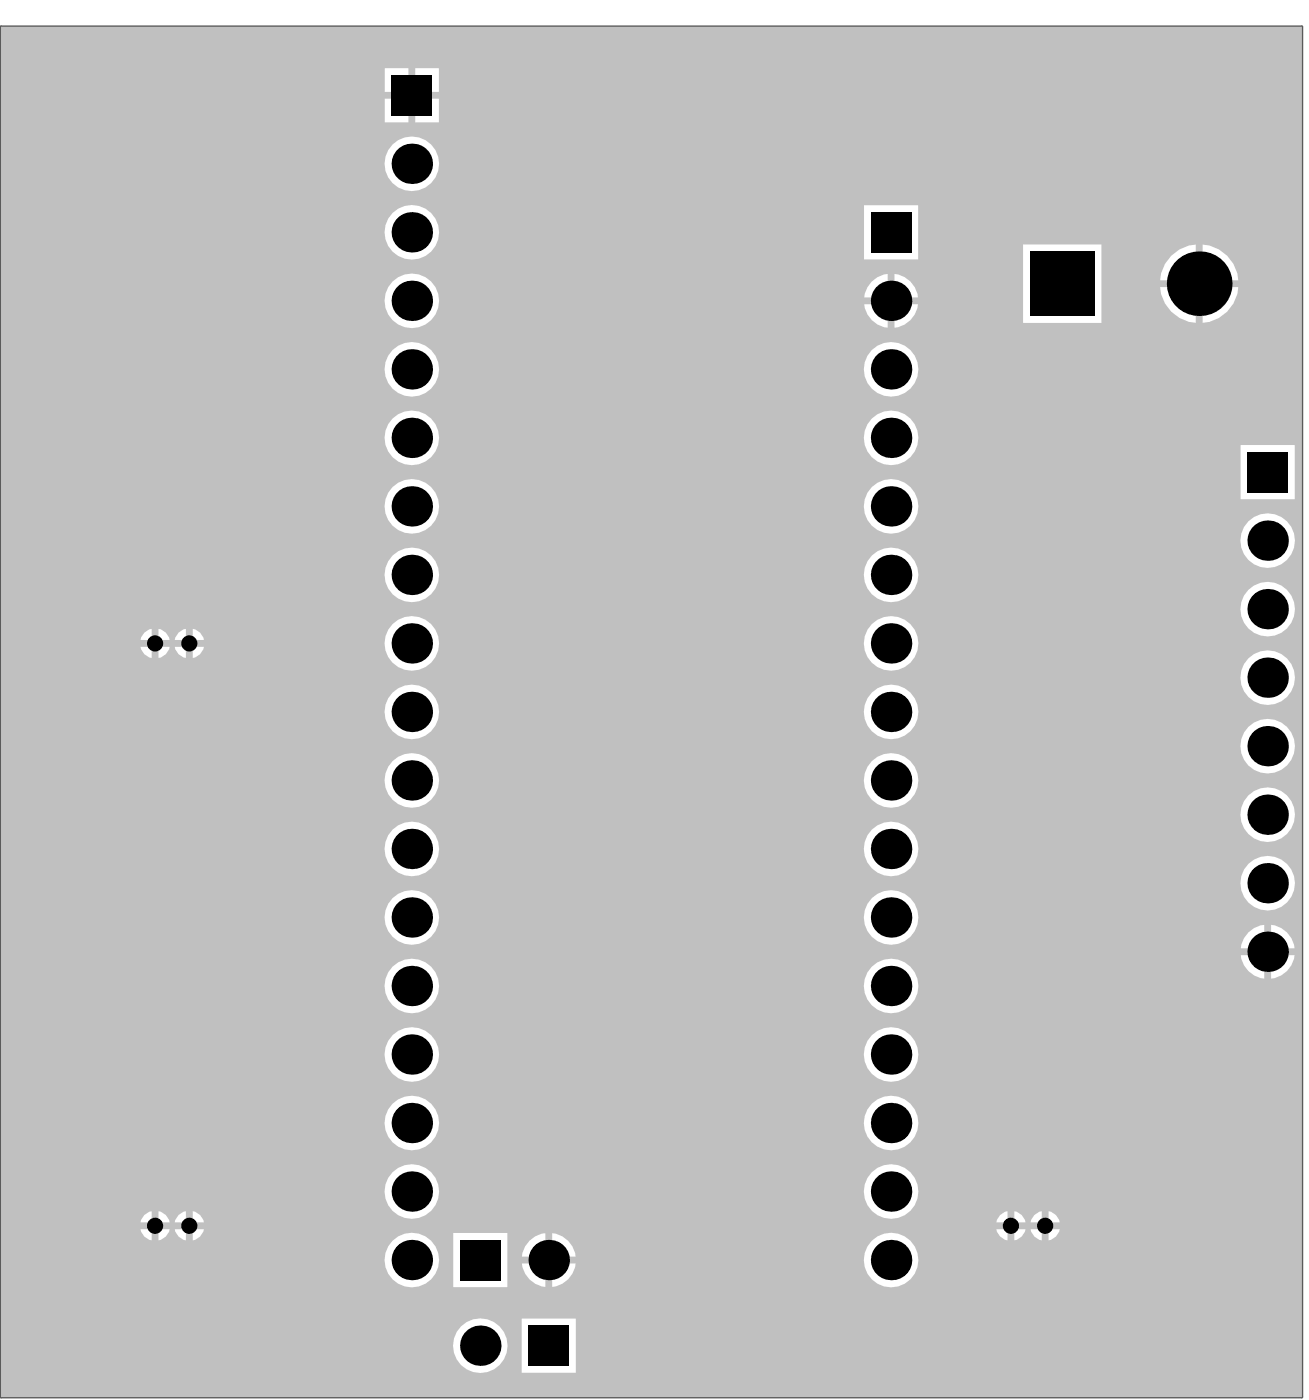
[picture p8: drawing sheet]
<svg xmlns="http://www.w3.org/2000/svg" width="162mm" height="173mm" viewBox="0 0 162 173" stroke-linecap="round" stroke-linejoin="round" font-family="sans-serif">
<path d="M.1 3.3h160.6v169.2h-160.6z" fill="none" stroke="#5a5a5a" stroke-width=".33"/>
<path d="M.1 3.3v169.2h160.6v-169.2zM47.5 8.4h2.9v2.9h-2.9zM51.3 8.4h2.9v2.9h-2.9zM47.5 12.2h2.9v2.9h-2.9zM51.3 12.2h2.9v2.9h-2.9zM47.5 20.2a3.4 3.4 0 0 1 6.7 0 3.4 3.4 0 0 1-6.7 0zM106.6 25.3h6.7v6.7h-6.7zM47.5 28.7a3.4 3.4 0 0 1 6.7 0 3.4 3.4 0 0 1-6.7 0zM144.6 31.6l1-.8 1.2-.5 .8-.1v4.4h-4.4l.1-.8 .5-1.2zM148.4 30.2a4.7 4.7 0 0 1 4.4 4.4h-4.4zM107.6 34.8l.7-.6 .8-.3 .5-.1v2.9h-2.9v-.4l.4-.8zM110.4 33.8a3.2 3.2 0 0 1 2.9 2.9h-2.9zM143.2 35.5h4.4v4.4a4.7 4.7 0 0 1-4.4-4.4zM148.4 35.5h4.4a4.7 4.7 0 0 1-4.4 4.4zM126.3 30.2h9.7v9.7h-9.7zM106.7 37.6h2.9v2.9a3.2 3.2 0 0 1-2.9-2.9zM110.4 37.6h2.9a3.2 3.2 0 0 1-2.9 2.9zM47.5 37.1a3.4 3.4 0 0 1 6.7 0 3.4 3.4 0 0 1-6.7 0zM47.5 45.6a3.4 3.4 0 0 1 6.7 0 3.4 3.4 0 0 1-6.7 0zM106.6 45.6a3.4 3.4 0 0 1 6.8 0 3.4 3.4 0 0 1-6.8 0zM47.5 54.1a3.4 3.4 0 0 1 6.7 0 3.4 3.4 0 0 1-6.7 0zM106.6 54.1a3.4 3.4 0 0 1 6.8 0 3.4 3.4 0 0 1-6.8 0zM153.1 55h6.7v6.6h-6.7zM47.5 62.5a3.4 3.4 0 0 1 6.7 0 3.4 3.4 0 0 1-6.7 0zM106.6 62.5a3.4 3.4 0 0 1 6.8 0 3.4 3.4 0 0 1-6.8 0zM153.1 66.8a3.4 3.4 0 0 1 6.7 0 3.4 3.4 0 0 1-6.7 0zM47.5 71a3.4 3.4 0 0 1 6.7 0 3.4 3.4 0 0 1-6.7 0zM106.6 71a3.4 3.4 0 0 1 6.8 0 3.4 3.4 0 0 1-6.8 0zM153.1 75.2a3.4 3.4 0 0 1 6.7 0 3.4 3.4 0 0 1-6.7 0zM17.8 78.1l.6-.4 .3-.1v1.4h-1.4l.1-.3zM19.6 77.6a1.67 1.67 0 0 1 1.3 1.4h-1.3zM22 78.1l.6-.4 .3-.1v1.4h-1.3v-.3zM23.8 77.6a1.67 1.67 0 0 1 1.4 1.4h-1.4zM17.3 79.9h1.4v1.3a1.67 1.67 0 0 1-1.4-1.3zM19.6 79.9h1.3a1.67 1.67 0 0 1-1.3 1.3zM21.6 79.9h1.3v1.3a1.67 1.67 0 0 1-1.3-1.3zM23.8 79.9h1.4a1.67 1.67 0 0 1-1.4 1.3zM47.5 79.4a3.4 3.4 0 0 1 6.7 0 3.4 3.4 0 0 1-6.7 0zM106.6 79.4a3.4 3.4 0 0 1 6.8 0 3.4 3.4 0 0 1-6.8 0zM153.1 83.7a3.4 3.4 0 0 1 6.7 0 3.4 3.4 0 0 1-6.7 0zM47.5 87.9a3.4 3.4 0 0 1 6.7 0 3.4 3.4 0 0 1-6.7 0zM106.6 87.9a3.4 3.4 0 0 1 6.8 0 3.4 3.4 0 0 1-6.8 0zM153.1 92.1a3.4 3.4 0 0 1 6.7 0 3.4 3.4 0 0 1-6.7 0zM47.5 96.4a3.4 3.4 0 0 1 6.7 0 3.4 3.4 0 0 1-6.7 0zM106.6 96.4a3.4 3.4 0 0 1 6.8 0 3.4 3.4 0 0 1-6.8 0zM153.1 100.6a3.4 3.4 0 0 1 6.7 0 3.4 3.4 0 0 1-6.7 0zM47.5 104.8a3.4 3.4 0 0 1 6.7 0 3.4 3.4 0 0 1-6.7 0zM106.6 104.8a3.4 3.4 0 0 1 6.8 0 3.4 3.4 0 0 1-6.8 0zM153.1 109.1a3.4 3.4 0 0 1 6.7 0 3.4 3.4 0 0 1-6.7 0zM47.5 113.3a3.4 3.4 0 0 1 6.7 0 3.4 3.4 0 0 1-6.7 0zM106.6 113.3a3.4 3.4 0 0 1 6.8 0 3.4 3.4 0 0 1-6.8 0zM154.1 115.1l.7-.5 .8-.3 .4-.1v2.9h-2.8v-.5l.4-.8zM156.9 114.2a3.2 3.2 0 0 1 2.9 2.9h-2.9zM153.2 117.9h2.8v2.9a3.2 3.2 0 0 1-2.8-2.9zM156.9 117.9h2.9a3.2 3.2 0 0 1-2.9 2.9zM47.5 121.7a3.4 3.4 0 0 1 6.7 0 3.4 3.4 0 0 1-6.7 0zM106.6 121.7a3.4 3.4 0 0 1 6.8 0 3.4 3.4 0 0 1-6.8 0zM47.5 130.2a3.4 3.4 0 0 1 6.7 0 3.4 3.4 0 0 1-6.7 0zM106.6 130.2a3.4 3.4 0 0 1 6.8 0 3.4 3.4 0 0 1-6.8 0zM47.5 138.7a3.4 3.4 0 0 1 6.7 0 3.4 3.4 0 0 1-6.7 0zM106.6 138.7a3.4 3.4 0 0 1 6.8 0 3.4 3.4 0 0 1-6.8 0zM47.5 147.1a3.4 3.4 0 0 1 6.7 0 3.4 3.4 0 0 1-6.7 0zM106.6 147.1a3.4 3.4 0 0 1 6.8 0 3.4 3.4 0 0 1-6.8 0zM17.8 150l.6-.4h.3v1.3h-1.4l.1-.3zM19.6 149.6a1.67 1.67 0 0 1 1.3 1.3h-1.3zM22 150l.6-.4h.3v1.3h-1.3v-.3zM23.8 149.6a1.67 1.67 0 0 1 1.4 1.3h-1.4zM123.5 150l.6-.4h.3v1.3h-1.4v-.3zM125.2 149.6a1.67 1.67 0 0 1 1.4 1.3h-1.4zM127.7 150l.6-.4h.3v1.3h-1.4l.1-.3zM129.4 149.6a1.67 1.67 0 0 1 1.4 1.3h-1.4zM17.3 151.8h1.4v1.3a1.67 1.67 0 0 1-1.4-1.3zM19.6 151.8h1.3a1.67 1.67 0 0 1-1.3 1.3zM21.6 151.8h1.3v1.3a1.67 1.67 0 0 1-1.3-1.3zM23.8 151.8h1.4a1.67 1.67 0 0 1-1.4 1.3zM123 151.8h1.4v1.3a1.67 1.67 0 0 1-1.4-1.3zM125.2 151.8h1.4a1.67 1.67 0 0 1-1.4 1.3zM127.2 151.8h1.4v1.3a1.67 1.67 0 0 1-1.4-1.3zM129.4 151.8h1.4a1.67 1.67 0 0 1-1.4 1.3zM65.4 153.2l.7-.5 .8-.4h.4v2.9h-2.9l.1-.5 .3-.8zM68.2 152.3a3.2 3.2 0 0 1 2.8 2.9h-2.8zM64.4 156h2.9v2.9a3.2 3.2 0 0 1-2.9-2.9zM68.2 156h2.8a3.2 3.2 0 0 1-2.8 2.9zM55.9 152.2h6.7v6.7h-6.7zM47.5 155.6a3.4 3.4 0 0 1 6.7 0 3.4 3.4 0 0 1-6.7 0zM106.6 155.6a3.4 3.4 0 0 1 6.8 0 3.4 3.4 0 0 1-6.8 0zM64.4 162.8h6.7v6.7h-6.7zM55.9 166.2a3.4 3.4 0 0 1 6.8 0 3.4 3.4 0 0 1-6.8 0z" fill="#c0c0c0"/>
<g fill="#000">
<circle cx="50.8" cy="20.2" r="2.49"/>
<circle cx="50.8" cy="28.7" r="2.49"/>
<circle cx="50.8" cy="37.1" r="2.49"/>
<circle cx="110" cy="37.1" r="2.49"/>
<circle cx="148" cy="35" r="4"/>
<circle cx="50.8" cy="54.1" r="2.49"/>
<circle cx="50.8" cy="45.6" r="2.49"/>
<circle cx="110" cy="54.1" r="2.49"/>
<circle cx="110" cy="45.6" r="2.49"/>
<circle cx="19.1" cy="79.4" r="1"/>
<circle cx="23.4" cy="79.4" r="1"/>
<circle cx="50.8" cy="79.4" r="2.49"/>
<circle cx="50.8" cy="62.5" r="2.49"/>
<circle cx="50.8" cy="71" r="2.49"/>
<circle cx="110" cy="62.5" r="2.49"/>
<circle cx="110" cy="79.4" r="2.49"/>
<circle cx="110" cy="71" r="2.49"/>
<circle cx="156.5" cy="75.2" r="2.49"/>
<circle cx="156.5" cy="66.8" r="2.49"/>
<circle cx="50.8" cy="96.4" r="2.49"/>
<circle cx="50.8" cy="87.9" r="2.49"/>
<circle cx="110" cy="87.9" r="2.49"/>
<circle cx="110" cy="96.4" r="2.49"/>
<circle cx="156.5" cy="92.1" r="2.49"/>
<circle cx="156.5" cy="83.7" r="2.49"/>
<circle cx="50.8" cy="104.8" r="2.49"/>
<circle cx="50.8" cy="113.3" r="2.49"/>
<circle cx="110" cy="104.8" r="2.49"/>
<circle cx="110" cy="113.3" r="2.49"/>
<circle cx="156.5" cy="109.1" r="2.49"/>
<circle cx="156.5" cy="100.6" r="2.49"/>
<circle cx="156.5" cy="117.5" r="2.49"/>
<circle cx="50.8" cy="130.2" r="2.49"/>
<circle cx="50.8" cy="121.7" r="2.49"/>
<circle cx="50.8" cy="138.7" r="2.49"/>
<circle cx="110" cy="121.7" r="2.49"/>
<circle cx="110" cy="130.2" r="2.49"/>
<circle cx="110" cy="138.7" r="2.49"/>
<circle cx="19.1" cy="151.4" r="1"/>
<circle cx="23.4" cy="151.4" r="1"/>
<circle cx="50.8" cy="155.6" r="2.49"/>
<circle cx="50.8" cy="147.1" r="2.49"/>
<circle cx="67.7" cy="155.6" r="2.49"/>
<circle cx="110" cy="155.6" r="2.49"/>
<circle cx="110" cy="147.1" r="2.49"/>
<circle cx="124.8" cy="151.4" r="1"/>
<circle cx="129" cy="151.4" r="1"/>
<circle cx="59.3" cy="166.2" r="2.49"/>
</g>
<g fill="#000">
<path d="M48.3 9.3h5v5h-5z" fill-rule="evenodd"/>
<path d="M107.5 26.2h5v5h-5z" fill-rule="evenodd"/>
<path d="M127.1 31h8v8h-8z" fill-rule="evenodd"/>
<path d="M154 55.8h5v5h-5z" fill-rule="evenodd"/>
<path d="M56.8 153.1h5v5h-5z" fill-rule="evenodd"/>
<path d="M65.2 163.7h5v5h-5z" fill-rule="evenodd"/>
</g>
</svg>
